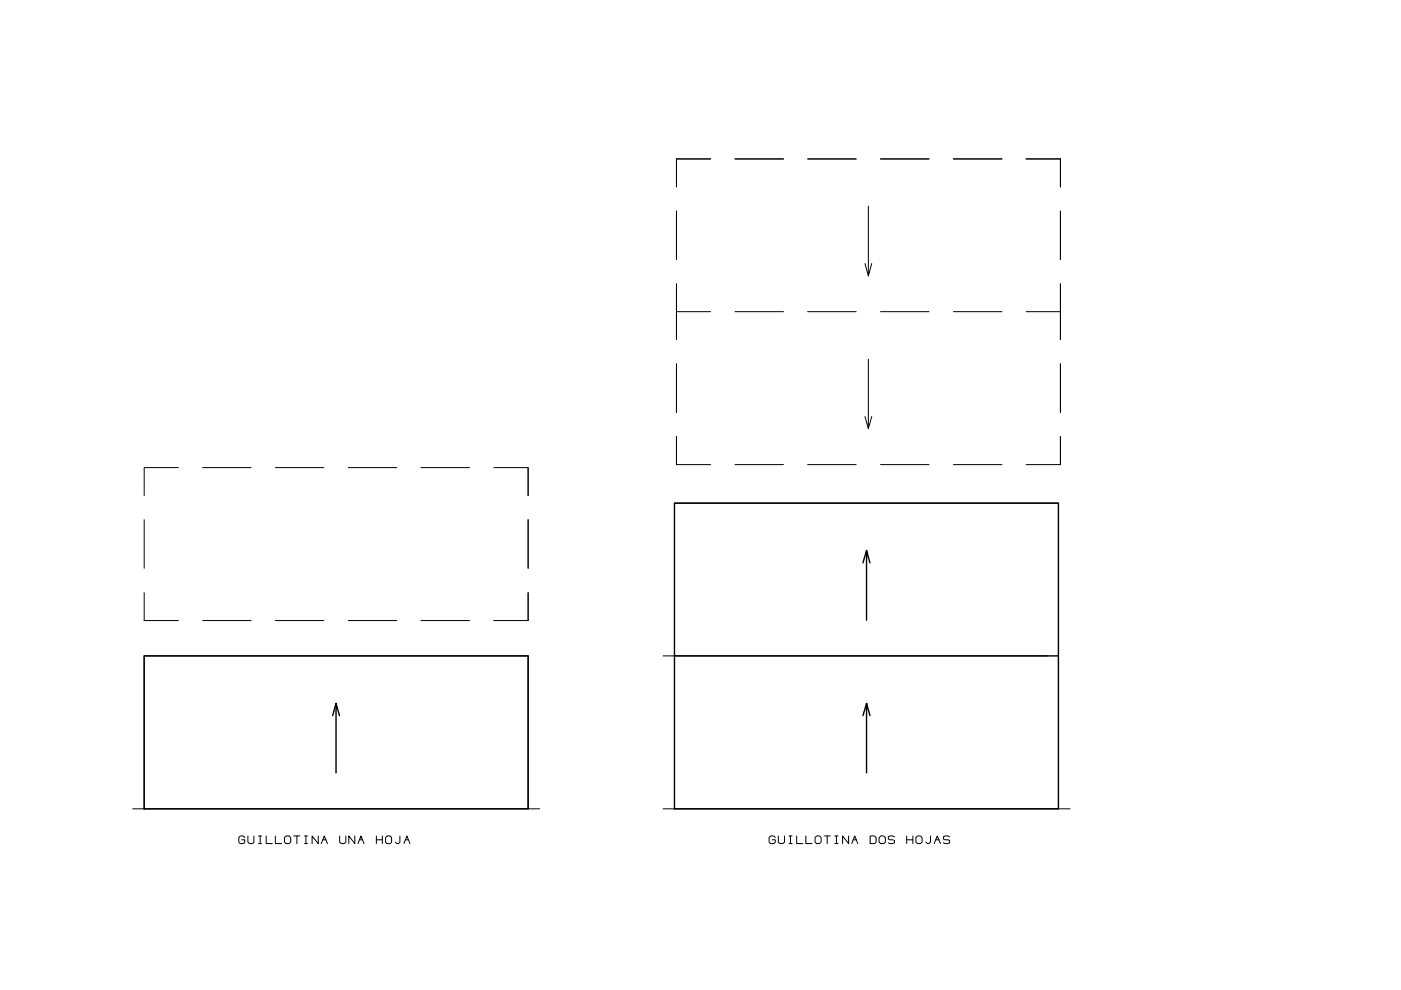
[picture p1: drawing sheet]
<svg xmlns="http://www.w3.org/2000/svg" width="297mm" height="210mm" viewBox="0 0 297 210" stroke-linecap="round" stroke-linejoin="round" font-family="sans-serif">
<!-- layer: 0 -->
<g fill="none" stroke="#000" stroke-width=".21">
<path d="M143.4 33.7h7.3h-7.3v5.9zM155.8 33.7h10.3M171.2 33.7h10.3M186.7 33.7h10.3M202.1 33.7h10.3M217.6 33.7h7.2v5.9v-5.9zM143.4 44.7v10.3M183.4 55.9l.7 2.6M184.1 43.7v14.8l.7-2.6M224.8 44.7v10.3M143.4 66.1h7.3M143.4 60.2v11.8"/>
<path d="M143.4 77.2v10.3M155.8 66.1h10.3M171.2 66.1h10.3M184.1 76.2v14.7M186.7 66.1h10.3M202.1 66.1h10.3M217.6 66.1h7.2M224.8 60.2v11.8M224.8 77.2v10.3M37.8 99.1h-7.2v6M43 99.1h10.3M58.4 99.1h10.3"/>
<path d="M73.8 99.1h10.3M89.2 99.1h10.4M104.7 99.1h7.3v6v-6M143.4 92.6v5.9h7.3M155.8 98.5h10.3M171.2 98.5h10.3M183.4 88.3l.7 2.6 .7-2.6M186.7 98.5h10.3M202.1 98.5h10.3M224.8 92.6v5.9h-7.2M30.6 110.2v10.3M112 110.2v10.3"/>
<path d="M30.6 125.6v6h7.2M43 131.6h10.3M58.4 131.6h10.3M73.8 131.6h10.3M89.2 131.6h10.4M104.7 131.6h7.3v-6v6M140.6 139.1h81.4M28.1 171.5h86.3M30.6 171.5v-32.4h81.4v32.4M51.9 177.6l-.3-.4h-.7l-.3 .4v1l.3 .3h.7l.3-.3v-.5h-.6M52.6 177.2v1.4l.3 .3h.7l.2-.3v-1.4M54.8 178.9h.7"/>
<path d="M54.8 177.2h.7M55.2 177.2v1.7M56.4 177.2v1.7h1.3M58.4 177.2v1.7h1.3M60.3 177.6l.4-.4h.6l.3 .4v1l-.3 .3h-.6l-.4-.3zM62.3 177.2h1.3M62.9 177.2v1.7M64.6 178.9h.6M64.6 177.2h.6M64.9 177.2v1.7M67.5 177.2v1.7l-1.3-1.7v1.7M68.1 178.9l.6-1.7 .7 1.7"/>
<path d="M68.5 178.1h.6M72 177.2v1.4l.3 .3h.7l.3-.3v-1.4M75.2 177.2v1.7l-1.2-1.7v1.7M75.9 178.9l.6-1.7 .7 1.7M76.2 178.1h.7M79.8 178.1h1.3M79.8 177.2v1.7M81.1 177.2v1.7M82 177.2h.7l.3 .4v1l-.3 .3h-.7l-.3-.3v-1zM84.8 177.2v1.4l-.3 .3h-.3l-.4-.3M85.6 178.9l.7-1.7 .6 1.7M85.9 178.1h.7"/>
<path d="M140.6 171.5h86.3M143 171.5v-64.8h81.4v64.8M164.4 177.6l-.4-.4h-.6l-.3 .4v1l.3 .3h.6l.4-.3v-.5h-.7M165 177.2v1.4l.4 .3h.6l.3-.3v-1.4M167.3 178.9h.6M167.3 177.2h.6M167.6 177.2v1.7M168.9 177.2v1.7h1.3M170.9 177.2v1.7h1.3M172.8 177.6l.3-.4h.7l.3 .4v1l-.3 .3h-.7l-.3-.3zM174.8 177.2h1.2M175.4 177.2v1.7"/>
<path d="M177 178.9h.7M177 177.2h.7M177.3 177.2v1.7M179.9 177.2v1.7l-1.3-1.7v1.7M180.6 178.9l.6-1.7 .7 1.7M180.9 178.1h.7M184.5 177.2h.9l.4 .4v1l-.4 .3h-.9zM186.4 177.6l.3-.4h.7l.3 .4v1l-.3 .3h-.7l-.3-.3zM189.7 177.4l-.4-.2h-.6l-.4 .2v.5l1.4 .3v.5l-.4 .2h-.6l-.4-.2M192.2 178.1h1.3M192.2 177.2v1.7M193.5 177.2v1.7"/>
<path d="M194.2 177.6l.3-.4h.7l.3 .4v1l-.3 .3h-.7l-.3-.3zM197.3 177.2v1.4l-.4 .3h-.3l-.3-.3M198.1 178.9l.6-1.7 .7 1.7M198.4 178.1h.7M201.3 177.4l-.3-.2h-.6l-.4 .2v.5l1.3 .3v.5l-.3 .2h-.6l-.4-.2"/>
</g>
<path d="M143 106.7h81.4v32.4h-81.4zM183.7 116.7l-.7 2.6M184.4 119.3l-.7-2.6v14.8M30.6 139.1h81.4v32.4h-81.4zM143 139.1v32.4h81.4v-32.4M71.2 149.1l-.7 2.6M72 151.7l-.8-2.6v14.8M183.7 149.1l-.7 2.6M184.4 151.7l-.7-2.6v14.8" fill="none" stroke="#000" stroke-width=".3"/>
</svg>
